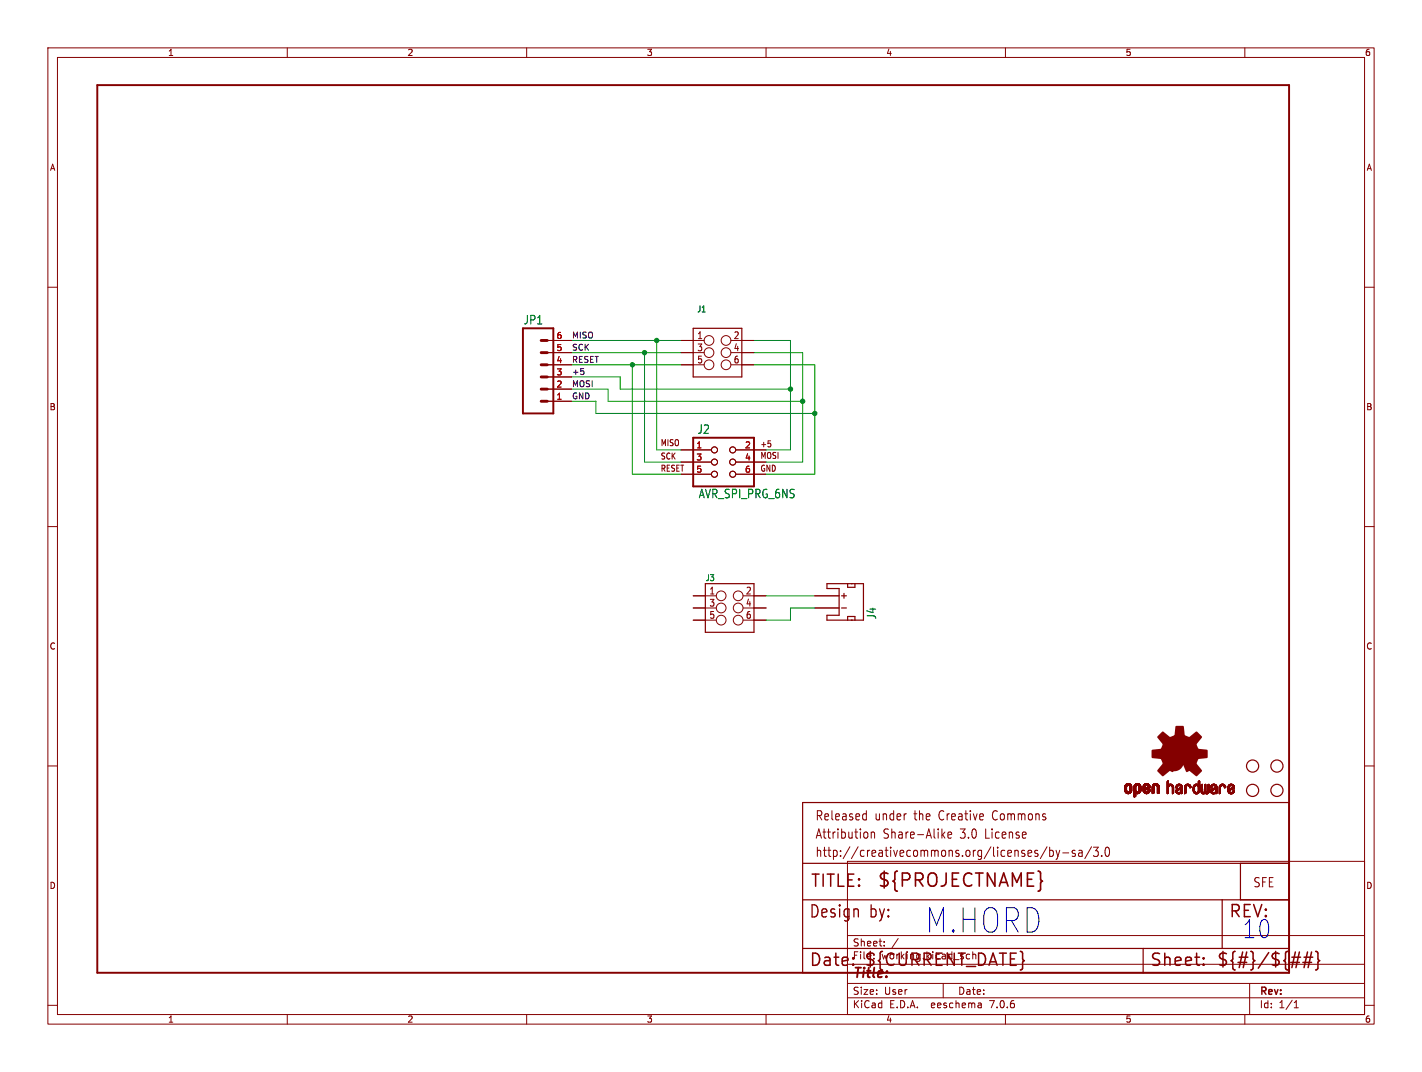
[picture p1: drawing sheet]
<svg xmlns="http://www.w3.org/2000/svg" width="297mm" height="224mm" viewBox="0 0 297 224" stroke-linecap="round" stroke-linejoin="round" font-family="sans-serif">
<defs><g id="words">
<text font-size="7.1" fill="#0000c2" x="193" y="195.3">M.HORD</text>
<text font-size="5.3" fill="#0000c2" x="259.3" y="196.3">10</text>
<text font-size="3.8" fill="#840000" x="183.1" y="185.7">${PROJECTNAME}</text>
<g font-size="3.5" fill="#840000">
<text x="169.2" y="185.7">TITLE:</text>
<text x="168.9" y="192.1">Design</text>
<text x="181.6" y="192.1">by:</text>
<text x="256.5" y="192.1">REV:</text>
<text x="168.9" y="202.2">Date:</text>
<text x="180.3" y="202.2">${CURRENT_DATE}</text>
<text x="240" y="202.2">Sheet:</text>
<text x="254" y="202.2">${#}/${##}</text>
</g>
<text font-size="2.8" fill="#840000" x="178" y="204.8">Title:</text>
<g font-size="2.7" fill="#840000">
<text x="170.2" y="171.7">Released</text>
<text x="182.7" y="171.7">under</text>
<text x="191.1" y="171.7">the</text>
<text x="196.5" y="171.7">Creative</text>
<text x="208" y="171.7">Commons</text>
<text x="170.2" y="175.5">Attribution</text>
<text x="170.2" y="179.3">http://creativecommons.org/licenses/by-sa/3.0</text>
<text x="184.5" y="175.5">Share-Alike</text>
<text x="200.8" y="175.5">3.0</text>
<text x="206.2" y="175.5">License</text>
<text x="261.6" y="185.6">SFE</text>
</g>
<g font-size="2.5" fill="#006464">
<text x="109.3" y="68">JP1</text>
<text x="145.6" y="90.8">J2</text>
<text x="145.9" y="104.3">AVR_SPI_PRG_6NS</text>
<text x="183.2" y="129.5" transform="rotate(-90 183.2 129.5)">J4</text>
</g>
<g font-size="2.1" fill="#840000">
<text x="178" y="197.9">Sheet:</text>
<text x="178" y="200.6">File:</text>
<text x="184.1" y="200.6">working.kicad_sch</text>
<text x="178" y="208">Size:</text>
<text x="184.7" y="208">User</text>
<text x="200" y="208">Date:</text>
<text x="263" y="208.2">Rev:</text>
<text x="178" y="210.8">KiCad</text>
<text x="185.7" y="210.8">E.D.A.</text>
<text x="194.6" y="210.8">eeschema</text>
<text x="207" y="210.8">7.0.6</text>
<text x="263" y="210.8">Id:</text>
<text x="267.1" y="210.8">1/1</text>
</g>
<g font-size="2" fill="#840000">
<text x="145.5" y="71">1</text>
<text x="153.2" y="71">2</text>
<text x="145.5" y="73.6">3</text>
<text x="145.5" y="76.1">5</text>
<text x="153.2" y="73.6">4</text>
<text x="153.2" y="76.1">6</text>
<text x="148.1" y="124.4">1</text>
<text x="155.7" y="124.4">2</text>
<text x="148.1" y="126.9">3</text>
<text x="148.1" y="129.4">5</text>
<text x="155.7" y="126.9">4</text>
<text x="155.7" y="129.4">6</text>
</g>
<g font-size="1.8" fill="#840000">
<text x="35" y="11.9">1</text>
<text x="85" y="11.9">2</text>
<text x="135" y="11.9">3</text>
<text x="185" y="11.9">4</text>
<text x="235" y="11.9">5</text>
<text x="285" y="11.9">6</text>
<text x="10.3" y="35.9">A</text>
<text x="285.3" y="35.9">A</text>
<text x="10.3" y="85.9">B</text>
<text x="285.3" y="85.9">B</text>
<text x="137.9" y="93.4">MISO</text>
<text x="158.7" y="93.6">+5</text>
<text x="137.9" y="98.7">RESET</text>
<text x="137.9" y="96.2">SCK</text>
<text x="158.7" y="98.7">GND</text>
<text x="158.7" y="96.1">MOSI</text>
<text x="10.3" y="135.9">C</text>
<text x="285.3" y="135.9">C</text>
<text x="10.3" y="185.9">D</text>
<text x="285.3" y="185.9">D</text>
<text x="35" y="213.8">1</text>
<text x="85" y="213.8">2</text>
<text x="135" y="213.8">3</text>
<text x="185" y="213.8">4</text>
<text x="235" y="213.8">5</text>
<text x="285" y="213.8">6</text>
</g>
<g font-size="1.8" fill="#006464">
<text x="145.5" y="65.4">J1</text>
<text x="147.3" y="121.6">J3</text>
</g>
<g font-size="1.8" fill="#a90000">
<text x="116.1" y="70.9">6</text>
<text x="116.1" y="75.9">4</text>
<text x="116.1" y="73.4">5</text>
<text x="116.1" y="83.6">1</text>
<text x="116.1" y="81">2</text>
<text x="116.1" y="78.5">3</text>
<text x="145.3" y="93.7">1</text>
<text x="155.5" y="93.7">2</text>
<text x="145.3" y="96.3">3</text>
<text x="145.3" y="98.8">5</text>
<text x="155.5" y="96.3">4</text>
<text x="155.5" y="98.8">6</text>
</g>
<g font-size="1.7" fill="#0f0f0f">
<text x="119.4" y="70.8">MISO</text>
<text x="119.4" y="75.9">RESET</text>
<text x="119.4" y="73.3">SCK</text>
<text x="119.4" y="83.5">GND</text>
<text x="119.4" y="78.4">+5</text>
<text x="119.4" y="80.9">MOSI</text>
</g>
</g></defs>
<g fill="none" stroke="#840000" stroke-width=".21">
<path d="M10 10h277v203.9h-277zM12 12h273v199.9h-273zM60 10v2M110 10v2M160 10v2M210 10v2M260 10v2M10 60h2M285 60h2M114.3 78.7h5.1M114.3 76.2h5.1M114.3 73.7h5.1"/>
<path d="M114.3 71.1h5.1M142.2 76.2h4.9M142.2 73.7h4.9M142.2 71.1h4.9M152.7 76.2h4.8M152.7 73.7h4.8M152.7 71.1h4.8M114.3 83.8h5.1M114.3 81.3h5.1M142.2 94h6.4M142.2 96.5h6.4M142.2 99.1h6.4"/>
<path d="M153.7 94h6.3M153.7 96.5h6.3M153.7 99.1h6.3M161 92.7v.5M10 110h2M285 110h2M144.8 127h4.8M144.8 124.5h4.8M144.8 129.5h4.8M155.2 127h4.8M155.2 124.5h4.8M155.2 129.5h4.8"/>
<path d="M170.2 127h5.1M170.2 124.5h5.1M177.8 129.5h.1M177.8 121.9h.1M10 160h2M285 160h2M177 179.9h108v32h-108zM180.5 170l.4 .1M180.9 169.3v2M180.9 171.2l-.4 .1M181.2 174v.9M182 173.8v1.3"/>
<path d="M182 174l.2-.2 .4 .1 .1 1.2M196.9 174.4l.5 .7M197.4 173.8l-.7 .7M198 174.4l.8-.1-.1-.4-.5-.1-.2 .3 .1 .9h.6M218.7 176.9l-1.4 2.5M219.2 177v1.9M219.2 177.7l.5-.1 .3 .4-.1 .8h-.7M220.6 177.6l.4 1.3M221 178.9l-.2 .5-.2 .1M221.3 177.6l-.3 1.3M222 178.2h1.2M224.5 177.7l-.3-.1-.3 .3 .1 .3 .5 .1v.5h-.6"/>
<path d="M225.3 177.7h.7v1.2M226 178.1l-.5 .1a.4 .4 0 0 0-.3 .3 .4 .4 0 0 0 .3 .4l.5-.1M228 176.9l-1.4 2.5M228.4 177h1l-.6 .7 .5 .2v.8l-.2 .2h-.5l-.2-.2M230.1 178.7v.2M231 177.1l.3-.1a1.34 1.34 0 0 1 0 1.9h-.1a1.44 1.44 0 0 1-.2-1.8zM177 195.4h108M184.7 197.5v.1M184.7 196.7v.1M187.6 196l-1.3 2M10 210h2M60 211.9v2"/>
<path d="M110 211.9v2M160 211.9v2M177 208.4h108M177 205.4h108M177 201.4h108M197 205.4v3M204.9 209.6l.1 .9M205 210.4l-.2 .1M205 209.9h-.2M210 211.9v2M260 211.9v2M261 205.4v6.5"/>
<path d="M270.3 210.5h.9M270.3 209.4l.4-.4v1.5M285 210h2"/>
<circle cx="148.1" cy="76.2" r="1.02"/>
<circle cx="148.1" cy="73.7" r="1.02"/>
<circle cx="148.1" cy="71.1" r="1.02"/>
<circle cx="151.6" cy="71.1" r="1.02"/>
<circle cx="151.6" cy="73.7" r="1.02"/>
<circle cx="151.6" cy="76.2" r="1.02"/>
<circle cx="149.2" cy="99.1" r=".63"/>
<circle cx="149.2" cy="96.5" r=".63"/>
<circle cx="149.2" cy="94" r=".63"/>
<circle cx="153" cy="94" r=".63"/>
<circle cx="153" cy="99.1" r=".63"/>
<circle cx="153" cy="96.5" r=".63"/>
<circle cx="150.6" cy="124.5" r="1.02"/>
<circle cx="150.6" cy="129.5" r="1.02"/>
<circle cx="150.6" cy="127" r="1.02"/>
<circle cx="154.2" cy="124.5" r="1.02"/>
<circle cx="154.2" cy="129.5" r="1.02"/>
<circle cx="154.2" cy="127" r="1.02"/>
</g>
<path d="M20.3 17.8h248.9v185.4h-248.9zM109.2 68.6h6.4v17.8h-6.4zM144.8 91.4h12.7v10.2h-12.7z" fill="none" stroke="#840000" stroke-width=".41"/>
<path d="M113 78.7h1.3M113 76.2h1.3M113 73.7h1.3M113 71.1h1.3M113 83.8h1.3M113 81.3h1.3" fill="none" stroke="#840000" stroke-width=".61"/>
<g fill="none" stroke="#840000" stroke-width=".25">
<path d="M144.8 68.6h10.1v10.1h-10.1zM147.3 121.9h10.2v10.2h-10.2zM172.7 121.9h7.6v7.6h-7.6v-1h2.6v-5.6h-2.6zM175.8 127h1M175.8 124.5h1M176.3 124v1M177 121.9v.8h1.6v-.8M177 129.5v-.7h1.6v.7M167.6 167.6h101.6v35.6h-101.6zM167.6 198.1h101.6M167.6 180.3h101.6M167.6 188h101.6"/>
<path d="M238.8 198.1v5.1M255.3 188v10.1M259.1 180.3v7.7"/>
<circle cx="261.6" cy="165.1" r="1.27"/>
<circle cx="261.6" cy="160" r="1.27"/>
<circle cx="266.7" cy="165.1" r="1.27"/>
<circle cx="266.7" cy="160" r="1.27"/>
</g>
<g fill="#840000" stroke="#840000" stroke-width=".21">
<path d="M234.9 165.1h.4z"/>
<path d="M234.9 165l.4 .1z"/>
<path d="M234.9 165h.4z"/>
<path d="M234.9 164.9l.4 .1z"/>
<path d="M234.9 164.9h.4z"/>
<path d="M234.9 164.8l.4 .1z"/>
<path d="M234.9 164.8h.4z"/>
<path d="M234.9 164.7l.4 .1z"/>
<path d="M234.9 164.7h.4z"/>
<path d="M234.9 164.6l.4 .1z"/>
<path d="M234.9 164.6h.4z"/>
<path d="M234.9 164.5l.4 .1z"/>
<path d="M234.9 164.5h.4z"/>
<path d="M234.9 164.4l.4 .1z"/>
<path d="M234.9 164.4h.4z"/>
<path d="M234.9 164.3l.4 .1z"/>
<path d="M234.9 165.2h.4z"/>
<path d="M234.9 165.1l.4 .1z"/>
<path d="M234.9 164.3h.4z"/>
<path d="M234.9 165.3h.5z"/>
<path d="M234.9 165.2l.5 .1z"/>
<path d="M234.9 165.2h.5z"/>
<path d="M234.9 164.2l.5 .1z"/>
<path d="M234.9 164.2h.5z"/>
<path d="M235 165.3h.5z"/>
<path d="M235 165.3h.4z"/>
<path d="M235 164.2h.4z"/>
<path d="M235 164.1l.4 .1z"/>
<path d="M235 164.1h.4z"/>
<path d="M235 164.1h.5z"/>
<path d="M235 165.4h.5z"/>
<path d="M235 165.3l.5 .1z"/>
<path d="M235 165.4h.6z"/>
<path d="M235 164.1h.6z"/>
<path d="M235 165.4h1.3z"/>
<path d="M235 164l1.3 .1z"/>
<path d="M235 164h1.3z"/>
<path d="M235 165.5h1.3z"/>
<path d="M235 165.4l1.3 .1z"/>
<path d="M235.1 165.5h1.1z"/>
<path d="M235.1 164h1.1z"/>
<path d="M235.1 163.9l1.1 .1z"/>
<path d="M235.1 163.9h1.1z"/>
<path d="M235.1 165.5l1.1 .1z"/>
<path d="M235.1 165.6h1.1z"/>
<path d="M235.1 163.8l1.1 .1z"/>
<path d="M235.2 165.6h.9z"/>
<path d="M235.2 163.8h.9z"/>
<path d="M235.2 165.6l.9 .1z"/>
<path d="M235.2 165.7h.9z"/>
<path d="M235.2 163.8h.8z"/>
<path d="M235.3 165.7h.7z"/>
<path d="M235.3 163.8h.7z"/>
<path d="M235.3 163.7l.7 .1z"/>
<path d="M235.3 163.7h.7z"/>
<path d="M235.4 165.7l.5 .1z"/>
<path d="M235.4 163.7h.5z"/>
<path d="M235.4 165.8h.5z"/>
<path d="M235.5 163.7h.3z"/>
<path d="M235.5 165.8h.3z"/>
<path d="M235.6 165.8h.1z"/>
<path d="M235.6 163.7h.2z"/>
<path d="M235.7 164.1h.6z"/>
<path d="M235.7 165.4h.6z"/>
<path d="M235.8 164.1h.5z"/>
<path d="M235.8 165.4h.5z"/>
<path d="M235.8 165.3l.5 .1z"/>
<path d="M235.8 165.3h.5z"/>
<path d="M235.9 165.3h.4z"/>
<path d="M235.9 165.3h.5z"/>
<path d="M235.9 164.1h.4z"/>
<path d="M235.9 164.1l.5 .1z"/>
<path d="M235.9 164.2h.5z"/>
<path d="M235.9 165.2l.5 .1z"/>
<path d="M235.9 165.2h.5z"/>
<path d="M236 165.2h.4z"/>
<path d="M236 164.3h.4z"/>
<path d="M236 164.2l.4 .1z"/>
<path d="M236 164.2h.4z"/>
<path d="M236 165.1l.4 .1z"/>
<path d="M236 165.1h.4z"/>
<path d="M236 165l.4 .1z"/>
<path d="M236 165h.4z"/>
<path d="M236 164.9l.4 .1z"/>
<path d="M236 164.9h.4z"/>
<path d="M236 164.8l.4 .1z"/>
<path d="M236 164.8h.4z"/>
<path d="M236 164.7l.4 .1z"/>
<path d="M236 164.7h.4z"/>
<path d="M236 164.6l.4 .1z"/>
<path d="M236 164.6h.4z"/>
<path d="M236 164.5l.4 .1z"/>
<path d="M236 164.5h.4z"/>
<path d="M236 164.4l.4 .1z"/>
<path d="M236 164.4h.4z"/>
<path d="M236 164.3l.4 .1z"/>
<path d="M236.8 166.4h.3z"/>
<path d="M236.8 166.4h.4z"/>
<path d="M236.8 166.3l.4 .1z"/>
<path d="M236.8 166.3h.4z"/>
<path d="M236.8 166.2l.4 .1z"/>
<path d="M236.8 166.2h.4z"/>
<path d="M236.8 166.1l.4 .1z"/>
<path d="M236.8 166.1h.4z"/>
<path d="M236.8 166l.4 .1z"/>
<path d="M236.8 166h.4z"/>
<path d="M236.8 165.9l.4 .1z"/>
<path d="M236.8 165.9h.4z"/>
<path d="M236.8 165.8l.4 .1z"/>
<path d="M236.8 165.8h.4z"/>
<path d="M236.8 165.7l.5 .1z"/>
<path d="M236.8 165.7h1.1z"/>
<path d="M236.8 165.7h1.2z"/>
<path d="M236.8 165.6l1.2 .1z"/>
<path d="M236.8 165.6h1.2z"/>
<path d="M236.8 165.6h1.3z"/>
<path d="M236.8 165.5l1.3 .1z"/>
<path d="M236.8 165.5h1.3z"/>
<path d="M236.8 165.5h1.4z"/>
<path d="M236.8 165.4l1.4 .1z"/>
<path d="M236.8 165.4h1.4z"/>
<path d="M236.8 165.4h.7z"/>
<path d="M236.8 165.4h.6z"/>
<path d="M236.8 165.3l.6 .1z"/>
<path d="M236.8 165.3h.6z"/>
<path d="M236.8 165.3h.5z"/>
<path d="M236.8 165.2l.5 .1z"/>
<path d="M236.8 165.2h.5z"/>
<path d="M236.8 165.2h.4z"/>
<path d="M236.8 165.1l.4 .1z"/>
<path d="M236.8 165.1h.4z"/>
<path d="M236.8 165l.4 .1z"/>
<path d="M236.8 165h.4z"/>
<path d="M236.8 164.9l.4 .1z"/>
<path d="M236.8 164.9h.4z"/>
<path d="M236.8 164.8l.4 .1z"/>
<path d="M236.8 164.8h.4z"/>
<path d="M236.8 164.7l.4 .1z"/>
<path d="M236.8 164.7h.4z"/>
<path d="M236.8 164.6l.4 .1z"/>
<path d="M236.8 164.6h.4z"/>
<path d="M236.8 164.5l.4 .1z"/>
<path d="M236.8 164.5h.4z"/>
<path d="M236.8 164.4l.4 .1z"/>
<path d="M236.8 164.4h.4z"/>
<path d="M236.8 164.3l.4 .1z"/>
<path d="M236.8 164.3h.4z"/>
<path d="M236.8 164.2l.5 .1z"/>
<path d="M236.8 166.5h.2z"/>
<path d="M236.8 166.4l.2 .1z"/>
<path d="M236.8 164.2h.5z"/>
<path d="M236.9 166.5h.1z"/>
<path d="M236.9 164.2h.4z"/>
<path d="M236.9 164.1l.4 .1z"/>
<path d="M236.9 164.1h.5z"/>
<path d="M236.9 164.1h.6z"/>
<path d="M236.9 164l1.3 .1z"/>
<path d="M236.9 164h1.3z"/>
<path d="M237 164h1.2z"/>
<path d="M237 163.9l1.1 .1z"/>
<path d="M237 163.9h1.1z"/>
<path d="M237.1 163.9h1z"/>
<path d="M237.1 163.8l1 .1z"/>
<path d="M237.1 163.8h1z"/>
<path d="M237.1 163.8h.9z"/>
<path d="M237.2 163.8h.8z"/>
<path d="M237.2 163.8h.7z"/>
<path d="M237.2 163.7l.7 .1z"/>
<path d="M237.2 163.7h.7z"/>
<path d="M237.3 163.7h.6z"/>
<path d="M237.3 165.7l.5 .1z"/>
<path d="M237.3 163.7h.5z"/>
<path d="M237.3 165.8h.5z"/>
<path d="M237.4 163.7h.4z"/>
<path d="M237.4 165.8h.3z"/>
<path d="M237.4 163.7h.3z"/>
<path d="M237.4 163.7h.2z"/>
<path d="M237.5 165.8h.1z"/>
<path d="M237.6 164.1h.6z"/>
<path d="M237.6 165.4h.6z"/>
<path d="M237.7 165.4h.5z"/>
<path d="M237.7 164.1h.5z"/>
<path d="M237.7 165.3l.5 .1z"/>
<path d="M237.8 165.3h.4z"/>
<path d="M237.8 164.1h.4z"/>
<path d="M237.8 164.1l.4 .1z"/>
<path d="M237.8 165.3h.5z"/>
<path d="M237.8 164.2h.5z"/>
<path d="M237.8 165.2l.5 .1z"/>
<path d="M237.9 165.2h.4z"/>
<path d="M237.9 164.2h.4z"/>
<path d="M237.9 164.3h.4z"/>
<path d="M237.9 164.2l.4 .1z"/>
<path d="M237.9 165.1l.4 .1z"/>
<path d="M237.9 165.1h.4z"/>
<path d="M237.9 164.4h.4z"/>
<path d="M237.9 164.3l.4 .1z"/>
<path d="M237.9 165l.4 .1z"/>
<path d="M237.9 165h.4z"/>
<path d="M237.9 164.9l.4 .1z"/>
<path d="M237.9 164.9h.4z"/>
<path d="M237.9 164.8l.4 .1z"/>
<path d="M237.9 164.8h.4z"/>
<path d="M237.9 164.7l.4 .1z"/>
<path d="M237.9 164.7h.4z"/>
<path d="M237.9 164.6l.4 .1z"/>
<path d="M237.9 164.6h.4z"/>
<path d="M237.9 164.5l.4 .1z"/>
<path d="M237.9 164.5h.4z"/>
<path d="M237.9 164.4l.4 .1z"/>
<path d="M238.8 165.2h.4z"/>
<path d="M238.8 165.1l.3 .1z"/>
<path d="M238.8 165.1h.3z"/>
<path d="M238.8 165.1h.4z"/>
<path d="M238.8 165l.4 .1z"/>
<path d="M238.8 165h.4z"/>
<path d="M238.8 165h.5z"/>
<path d="M238.8 165h.6z"/>
<path d="M238.8 164.9l.6 .1z"/>
<path d="M238.8 164.9h.7z"/>
<path d="M238.8 164.9h.8z"/>
<path d="M238.8 164.8l.9 .1z"/>
<path d="M238.8 164.8h.9z"/>
<path d="M238.8 164.8h1z"/>
<path d="M238.8 164.7l1.1 .1z"/>
<path d="M238.8 164.7h1.1z"/>
<path d="M238.8 164.7h1.2z"/>
<path d="M238.8 164.6l1.3 .1z"/>
<path d="M238.8 164.6h1.3z"/>
<path d="M238.8 164.6h1.4z"/>
<path d="M238.8 164.6h.3z"/>
<path d="M238.8 164.5l.3 .1z"/>
<path d="M238.8 164.5h.3z"/>
<path d="M238.8 164.4l.3 .1z"/>
<path d="M238.8 164.4h.3z"/>
<path d="M238.8 164.3l.3 .1z"/>
<path d="M238.8 164.3h.3z"/>
<path d="M238.8 164.3h.4z"/>
<path d="M238.8 164.2l.4 .1z"/>
<path d="M238.8 165.3h.4z"/>
<path d="M238.8 165.2l.4 .1z"/>
<path d="M238.8 164.2h.4z"/>
<path d="M238.8 165.3h.5z"/>
<path d="M238.8 164.1l.4 .1z"/>
<path d="M238.8 164.1h.5z"/>
<path d="M238.8 165.3l.5 .1z"/>
<path d="M238.8 165.4h.6z"/>
<path d="M238.8 165.4h.5z"/>
<path d="M238.8 164.1h.6z"/>
<path d="M238.8 165.4h1.3z"/>
<path d="M238.8 164l1.3 .1z"/>
<path d="M238.8 164h1.3z"/>
<path d="M238.9 165.5h1.2z"/>
<path d="M238.9 165.4l1.2 .1z"/>
<path d="M238.9 164h1.2z"/>
<path d="M238.9 165.5h1.1z"/>
<path d="M238.9 163.9l1.2 .1z"/>
<path d="M238.9 165.5l1.1 .1z"/>
<path d="M238.9 163.9h1.1z"/>
<path d="M238.9 165.6h1.1z"/>
<path d="M239 165.6h1z"/>
<path d="M239 163.9h1z"/>
<path d="M239 165.6h.9z"/>
<path d="M239 163.8l1 .1z"/>
<path d="M239 163.8h1z"/>
<path d="M239 163.8h.9z"/>
<path d="M239 165.6l.9 .1z"/>
<path d="M239 165.7h.9z"/>
<path d="M239.1 165.7h.8z"/>
<path d="M239.1 163.8h.8z"/>
<path d="M239.1 165.7h.7z"/>
<path d="M239.1 163.7l.7 .1z"/>
<path d="M239.1 163.7h.7z"/>
<path d="M239.2 163.7h.6z"/>
<path d="M239.2 165.7h.6z"/>
<path d="M239.2 163.7h.5z"/>
<path d="M239.2 165.7l.5 .1z"/>
<path d="M239.2 164.6h1z"/>
<path d="M239.3 163.7h.4z"/>
<path d="M239.3 165.8h.4z"/>
<path d="M239.3 164.6h.9z"/>
<path d="M239.3 163.7h.3z"/>
<path d="M239.3 165.8h.3z"/>
<path d="M239.4 165.8h.2z"/>
<path d="M239.4 164.5l.8 .1z"/>
<path d="M239.4 163.7h.2z"/>
<path d="M239.4 164.5h.8z"/>
<path d="M239.5 164.5h.7z"/>
<path d="M239.5 164.1h.6z"/>
<path d="M239.6 165.4h.5z"/>
<path d="M239.6 164.5h.6z"/>
<path d="M239.6 164.1h.5z"/>
<path d="M239.6 164.4l.6 .1z"/>
<path d="M239.6 164.4h.6z"/>
<path d="M239.6 164.1h.6z"/>
<path d="M239.6 165.3l.5 .1z"/>
<path d="M239.7 165.3h.5z"/>
<path d="M239.7 164.1h.5z"/>
<path d="M239.7 164.1l.5 .1z"/>
<path d="M239.7 164.4h.5z"/>
<path d="M239.7 164.2h.5z"/>
<path d="M239.8 165.3h.4z"/>
<path d="M239.8 165.2l.4 .1z"/>
<path d="M239.8 164.4h.4z"/>
<path d="M239.8 164.2h.4z"/>
<path d="M239.8 165.2h.4z"/>
<path d="M239.8 164.3l.4 .1z"/>
<path d="M239.8 164.3h.4z"/>
<path d="M239.8 164.2l.4 .1z"/>
<path d="M239.8 165.1l.4 .1z"/>
<path d="M239.8 165.1h.4z"/>
<path d="M239.8 165l.4 .1z"/>
<path d="M239.8 165h.4z"/>
<path d="M239.9 165h.3z"/>
<path d="M239.9 164.9l.3 .1z"/>
<path d="M240 164.9h.2z"/>
<path d="M240.6 165.7h.3z"/>
<path d="M240.6 165.7h.4z"/>
<path d="M240.6 165.6l.4 .1z"/>
<path d="M240.6 165.6h.4z"/>
<path d="M240.6 165.5l.4 .1z"/>
<path d="M240.6 165.5h.4z"/>
<path d="M240.6 165.4l.4 .1z"/>
<path d="M240.6 165.4h.4z"/>
<path d="M240.6 165.3l.4 .1z"/>
<path d="M240.6 165.3h.4z"/>
<path d="M240.6 165.2l.4 .1z"/>
<path d="M240.6 165.2h.4z"/>
<path d="M240.6 165.1l.4 .1z"/>
<path d="M240.6 165.1h.4z"/>
<path d="M240.6 165l.4 .1z"/>
<path d="M240.6 165h.4z"/>
<path d="M240.6 164.9l.4 .1z"/>
<path d="M240.6 164.9h.4z"/>
<path d="M240.6 164.8l.4 .1z"/>
<path d="M240.6 164.8h.4z"/>
<path d="M240.6 164.7l.4 .1z"/>
<path d="M240.6 164.7h.4z"/>
<path d="M240.6 164.6l.4 .1z"/>
<path d="M240.6 164.6h.4z"/>
<path d="M240.6 164.5l.4 .1z"/>
<path d="M240.6 164.5h.4z"/>
<path d="M240.6 164.4l.4 .1z"/>
<path d="M240.6 164.4h.4z"/>
<path d="M240.6 164.3l.4 .1z"/>
<path d="M240.6 164.3h.4z"/>
<path d="M240.7 165.7h.2z"/>
<path d="M240.7 164.3h.3z"/>
<path d="M240.7 164.3h.4z"/>
<path d="M240.7 164.2l.4 .1z"/>
<path d="M240.7 165.7l.1 .1z"/>
<path d="M240.7 164.2h.4z"/>
<path d="M240.7 164.1l.5 .1z"/>
<path d="M240.7 164.1h.5z"/>
<path d="M240.7 164.1h.6z"/>
<path d="M240.7 164l1.3 .1z"/>
<path d="M240.7 164h1.3z"/>
<path d="M240.8 164h1.2z"/>
<path d="M240.8 163.9l1.2 .1z"/>
<path d="M240.8 163.9h1.2z"/>
<path d="M240.8 163.9h1.1z"/>
<path d="M240.9 163.9h1z"/>
<path d="M240.9 163.8l1 .1z"/>
<path d="M240.9 163.8h1z"/>
<path d="M240.9 163.8h.9z"/>
<path d="M241 163.8h.8z"/>
<path d="M241 163.7l.8 .1z"/>
<path d="M241 163.7h.7z"/>
<path d="M241.1 163.7h.6z"/>
<path d="M241.1 163.7h.5z"/>
<path d="M241.2 163.7h.4z"/>
<path d="M241.2 163.7h.3z"/>
<path d="M241.3 163.7h.2z"/>
<path d="M241.5 164.1h.5z"/>
<path d="M241.5 164.1h.6z"/>
<path d="M241.6 164.1h.5z"/>
<path d="M241.6 164.1l.5 .1z"/>
<path d="M241.6 164.2h.5z"/>
<path d="M241.7 164.2h.4z"/>
<path d="M241.7 164.2l.4 .1z"/>
<path d="M241.7 164.3h.4z"/>
<path d="M241.7 165.7h.3z"/>
<path d="M241.7 165.7h.4z"/>
<path d="M241.7 165.6l.4 .1z"/>
<path d="M241.7 165.6h.4z"/>
<path d="M241.7 165.5l.4 .1z"/>
<path d="M241.7 165.5h.4z"/>
<path d="M241.7 165.4l.4 .1z"/>
<path d="M241.7 165.4h.4z"/>
<path d="M241.7 165.3l.4 .1z"/>
<path d="M241.7 165.3h.4z"/>
<path d="M241.7 165.2l.4 .1z"/>
<path d="M241.7 165.2h.4z"/>
<path d="M241.7 165.1l.4 .1z"/>
<path d="M241.7 165.1h.4z"/>
<path d="M241.7 165l.4 .1z"/>
<path d="M241.7 165h.4z"/>
<path d="M241.7 164.9l.4 .1z"/>
<path d="M241.7 164.9h.4z"/>
<path d="M241.7 164.8l.4 .1z"/>
<path d="M241.7 164.8h.4z"/>
<path d="M241.7 164.7l.4 .1z"/>
<path d="M241.7 164.7h.4z"/>
<path d="M241.7 164.6l.4 .1z"/>
<path d="M241.7 164.6h.4z"/>
<path d="M241.7 164.5l.4 .1z"/>
<path d="M241.7 164.5h.4z"/>
<path d="M241.7 164.4l.4 .1z"/>
<path d="M241.7 164.4h.4z"/>
<path d="M241.7 164.3l.4 .1z"/>
<path d="M241.8 165.7l.1 .1z"/>
<path d="M243.8 165.8h.1z"/>
<path d="M243.8 165.7l.2 .1z"/>
<path d="M243.8 163.3h.3z"/>
<path d="M243.8 165.7h.2z"/>
<path d="M243.8 165.6l.2 .1z"/>
<path d="M243.8 165.6h.3z"/>
<path d="M243.8 165.5l.3 .1z"/>
<path d="M243.8 165.5h.3z"/>
<path d="M243.8 165.4l.3 .1z"/>
<path d="M243.8 165.4h.3z"/>
<path d="M243.8 165.3l.3 .1z"/>
<path d="M243.8 165.3h.3z"/>
<path d="M243.8 165.2l.3 .1z"/>
<path d="M243.8 165.2h.3z"/>
<path d="M243.8 165.1l.3 .1z"/>
<path d="M243.8 165.1h.3z"/>
<path d="M243.8 165l.3 .1z"/>
<path d="M243.8 165h.3z"/>
<path d="M243.8 164.9l.3 .1z"/>
<path d="M243.8 164.9h.3z"/>
<path d="M243.8 164.8l.3 .1z"/>
<path d="M243.8 164.8h.3z"/>
<path d="M243.8 164.7l.3 .1z"/>
<path d="M243.8 164.7h.3z"/>
<path d="M243.8 164.6l.3 .1z"/>
<path d="M243.8 164.6h.3z"/>
<path d="M243.8 164.5l.3 .1z"/>
<path d="M243.8 164.5h.3z"/>
<path d="M243.8 164.4l.3 .1z"/>
<path d="M243.8 164.4h.3z"/>
<path d="M243.8 164.3l.3 .1z"/>
<path d="M243.8 164.3h.3z"/>
<path d="M243.8 164.2l.4 .1z"/>
<path d="M243.8 164.2h.4z"/>
<path d="M243.8 164.1l.5 .1z"/>
<path d="M243.8 164.1h.5z"/>
<path d="M243.8 164.1h.6z"/>
<path d="M243.8 164.1h1.2z"/>
<path d="M243.8 164l1.2 .1z"/>
<path d="M243.8 164h1.2z"/>
<path d="M243.8 164h1.1z"/>
<path d="M243.8 163.9l1.1 .1z"/>
<path d="M243.8 163.9h1.1z"/>
<path d="M243.8 163.9h1z"/>
<path d="M243.8 163.9h.3z"/>
<path d="M243.8 163.8l.3 .1z"/>
<path d="M243.8 163.8h.3z"/>
<path d="M243.8 163.7l.3 .1z"/>
<path d="M243.8 163.7h.3z"/>
<path d="M243.8 163.6l.3 .1z"/>
<path d="M243.8 163.6h.3z"/>
<path d="M243.8 163.5l.3 .1z"/>
<path d="M243.8 163.5h.3z"/>
<path d="M243.8 163.4l.3 .1z"/>
<path d="M243.8 163.4h.3z"/>
<path d="M243.8 163.3l.3 .1z"/>
<path d="M243.8 163.2l.3 .1z"/>
<path d="M243.8 163.2h.3z"/>
<path d="M243.9 163.2h.2z"/>
<path d="M243.9 163.2h.1z"/>
<path d="M243.9 163.1l.1 .1z"/>
<path d="M244.2 163.9h.5z"/>
<path d="M244.2 163.8l.5 .1z"/>
<path d="M244.2 163.8h.5z"/>
<path d="M244.3 163.8h.3z"/>
<path d="M244.5 164.1h.5z"/>
<path d="M244.6 164.1h.4z"/>
<path d="M244.7 164.1l.4 .1z"/>
<path d="M244.7 164.2h.4z"/>
<path d="M244.8 164.2h.3z"/>
<path d="M244.8 164.3h.3z"/>
<path d="M244.8 164.2l.3 .1z"/>
<path d="M244.8 164.4h.3z"/>
<path d="M244.8 164.3l.3 .1z"/>
<path d="M244.8 164.5h.3z"/>
<path d="M244.8 164.4l.3 .1z"/>
<path d="M244.9 165.8h.1z"/>
<path d="M244.9 165.7l.1 .1z"/>
<path d="M244.9 165.7h.2z"/>
<path d="M244.9 165.6l.2 .1z"/>
<path d="M244.9 165.6h.2z"/>
<path d="M244.9 165.5l.2 .1z"/>
<path d="M244.9 165.5h.2z"/>
<path d="M244.9 165.4l.2 .1z"/>
<path d="M244.9 165.4h.2z"/>
<path d="M244.9 165.3l.2 .1z"/>
<path d="M244.9 165.3h.2z"/>
<path d="M244.9 165.2l.2 .1z"/>
<path d="M244.9 165.2h.2z"/>
<path d="M244.9 165.1l.2 .1z"/>
<path d="M244.9 165.1h.2z"/>
<path d="M244.9 165l.2 .1z"/>
<path d="M244.9 165h.2z"/>
<path d="M244.9 164.9l.2 .1z"/>
<path d="M244.9 164.9h.2z"/>
<path d="M244.9 164.8l.2 .1z"/>
<path d="M244.9 164.8h.2z"/>
<path d="M244.9 164.7l.2 .1z"/>
<path d="M244.9 164.7h.2z"/>
<path d="M244.9 164.6l.2 .1z"/>
<path d="M244.9 164.6h.2z"/>
<path d="M244.9 164.5l.2 .1z"/>
<path d="M244.9 164.5h.2z"/>
<path d="M245.6 165.4h.3z"/>
<path d="M245.6 165.3l.3 .1z"/>
<path d="M245.6 165.3h.3z"/>
<path d="M245.6 165.2l.3 .1z"/>
<path d="M245.6 165.2h.3z"/>
<path d="M245.6 164.6h.1z"/>
<path d="M245.6 164.5l.2 .1z"/>
<path d="M245.6 164.5h.2z"/>
<path d="M245.6 164.5h.3z"/>
<path d="M245.6 164.4l.3 .1z"/>
<path d="M245.6 164.4h.3z"/>
<path d="M245.6 165.1l.3 .1z"/>
<path d="M245.6 165.1h.4z"/>
<path d="M245.6 165.5h.4z"/>
<path d="M245.6 165.4l.4 .1z"/>
<path d="M245.6 165.4h.4z"/>
<path d="M245.6 164.3l.3 .1z"/>
<path d="M245.6 164.3h.3z"/>
<path d="M245.6 165.5h.5z"/>
<path d="M245.6 165.1h.5z"/>
<path d="M245.6 165l.5 .1z"/>
<path d="M245.6 165h.5z"/>
<path d="M245.6 164.2l.4 .1z"/>
<path d="M245.6 164.2h.4z"/>
<path d="M245.6 165.5l.8 .1z"/>
<path d="M245.6 165.6h.8z"/>
<path d="M245.6 165h.6z"/>
<path d="M245.7 165.6h.7z"/>
<path d="M245.7 165h.5z"/>
<path d="M245.7 164.2h.3z"/>
<path d="M245.7 165h.6z"/>
<path d="M245.7 164.1l.4 .1z"/>
<path d="M245.7 164.9l.6 .1z"/>
<path d="M245.7 164.1h.4z"/>
<path d="M245.7 164.1h.5z"/>
<path d="M245.7 165.6h.8z"/>
<path d="M245.7 164.9h.7z"/>
<path d="M245.7 165.6l.8 .1z"/>
<path d="M245.7 164.1h1.1z"/>
<path d="M245.7 165.7h.8z"/>
<path d="M245.8 164.1h1z"/>
<path d="M245.8 165.7h.7z"/>
<path d="M245.8 164.9h.6z"/>
<path d="M245.8 164l1 .1z"/>
<path d="M245.8 164h1z"/>
<path d="M245.8 164.9h.7z"/>
<path d="M245.8 164.9h.8z"/>
<path d="M245.8 164h.9z"/>
<path d="M245.8 164.8l.8 .1z"/>
<path d="M245.9 165.7h.6z"/>
<path d="M245.9 163.9l.8 .1z"/>
<path d="M245.9 164.8h1.1z"/>
<path d="M245.9 163.9h.8z"/>
<path d="M245.9 165.7l.6 .1z"/>
<path d="M245.9 165.8h.6z"/>
<path d="M245.9 163.9h.7z"/>
<path d="M246 165.8h.4z"/>
<path d="M246 163.9h.6z"/>
<path d="M246 164.8h1z"/>
<path d="M246 163.8l.6 .1z"/>
<path d="M246 163.8h.5z"/>
<path d="M246.1 164.7l.9 .1z"/>
<path d="M246.1 163.8h.3z"/>
<path d="M246.1 164.7h.9z"/>
<path d="M246.2 164.7h.8z"/>
<path d="M246.2 165.5h.2z"/>
<path d="M246.2 163.8h.1z"/>
<path d="M246.3 164.6l.7 .1z"/>
<path d="M246.3 164.1h.5z"/>
<path d="M246.3 164.6h.7z"/>
<path d="M246.4 164.6h.6z"/>
<path d="M246.4 164.1h.5z"/>
<path d="M246.5 164.6h.5z"/>
<path d="M246.5 164.1l.4 .1z"/>
<path d="M246.5 164.2h.4z"/>
<path d="M246.6 164.5l.4 .1z"/>
<path d="M246.6 164.2h.3z"/>
<path d="M246.6 164.5h.4z"/>
<path d="M246.6 164.2l.3 .1z"/>
<path d="M246.6 164.3h.3z"/>
<path d="M246.6 164.8l.4 .1z"/>
<path d="M246.6 164.9h.4z"/>
<path d="M246.6 164.4h.4z"/>
<path d="M246.6 164.4h.3z"/>
<path d="M246.6 164.3l.3 .1z"/>
<path d="M246.7 165.8h.1z"/>
<path d="M246.7 165.7l.1 .1z"/>
<path d="M246.7 165.7h.2z"/>
<path d="M246.7 165.7h.3z"/>
<path d="M246.7 165.6l.3 .1z"/>
<path d="M246.7 165.6h.3z"/>
<path d="M246.7 165.5l.3 .1z"/>
<path d="M246.7 165.5h.3z"/>
<path d="M246.7 165.4l.3 .1z"/>
<path d="M246.7 165.4h.3z"/>
<path d="M246.7 165.3l.3 .1z"/>
<path d="M246.7 165.3h.3z"/>
<path d="M246.7 165.2l.3 .1z"/>
<path d="M246.7 165.2h.3z"/>
<path d="M246.7 165.1l.3 .1z"/>
<path d="M246.7 165.1h.3z"/>
<path d="M246.7 165l.3 .1z"/>
<path d="M246.7 165h.3z"/>
<path d="M246.7 164.9l.3 .1z"/>
<path d="M246.7 164.9h.3z"/>
<path d="M246.7 164.5h.3z"/>
<path d="M246.7 164.4l.3 .1z"/>
<path d="M246.7 164.4h.3z"/>
<path d="M247.4 165.8h.1z"/>
<path d="M247.4 165.8h.2z"/>
<path d="M247.4 165.7l.2 .1z"/>
<path d="M247.4 165.7h.2z"/>
<path d="M247.4 165.7h.3z"/>
<path d="M247.4 165.6l.3 .1z"/>
<path d="M247.4 165.6h.3z"/>
<path d="M247.4 165.5l.3 .1z"/>
<path d="M247.4 165.5h.3z"/>
<path d="M247.4 165.4l.3 .1z"/>
<path d="M247.4 165.4h.3z"/>
<path d="M247.4 165.3l.3 .1z"/>
<path d="M247.4 165.3h.3z"/>
<path d="M247.4 165.2l.3 .1z"/>
<path d="M247.4 165.2h.3z"/>
<path d="M247.4 165.1l.3 .1z"/>
<path d="M247.4 165.1h.3z"/>
<path d="M247.4 165l.3 .1z"/>
<path d="M247.4 165h.3z"/>
<path d="M247.4 164.9l.3 .1z"/>
<path d="M247.4 164.9h.3z"/>
<path d="M247.4 164.8l.3 .1z"/>
<path d="M247.4 164.8h.3z"/>
<path d="M247.4 164.7l.3 .1z"/>
<path d="M247.4 164.7h.3z"/>
<path d="M247.4 164.6l.3 .1z"/>
<path d="M247.4 164.6h.3z"/>
<path d="M247.4 164.5l.3 .1z"/>
<path d="M247.4 164.5h.3z"/>
<path d="M247.4 164.4l.3 .1z"/>
<path d="M247.4 164.4h.3z"/>
<path d="M247.4 164.3l.3 .1z"/>
<path d="M247.4 164.3h.3z"/>
<path d="M247.4 164.3h.4z"/>
<path d="M247.4 164.2l.4 .1z"/>
<path d="M247.4 164.2h.4z"/>
<path d="M247.5 164.2h.3z"/>
<path d="M247.5 164.2h.4z"/>
<path d="M247.5 164.1l.4 .1z"/>
<path d="M247.5 164.1h.4z"/>
<path d="M247.5 164.1h.5z"/>
<path d="M247.5 164.1h.6z"/>
<path d="M247.5 164.1h1.1z"/>
<path d="M247.6 164l1 .1z"/>
<path d="M247.6 164h1z"/>
<path d="M247.6 164h.9z"/>
<path d="M247.7 163.9l.8 .1z"/>
<path d="M247.7 163.9h.8z"/>
<path d="M247.7 163.9h.7z"/>
<path d="M247.8 163.9h.6z"/>
<path d="M247.8 163.8l.6 .1z"/>
<path d="M247.8 163.8h.5z"/>
<path d="M247.9 163.8h.4z"/>
<path d="M248 163.8h.1z"/>
<path d="M248.1 164.1h.5z"/>
<path d="M248.2 164.1h.4z"/>
<path d="M248.2 164.1h.5z"/>
<path d="M248.3 164.1h.4z"/>
<path d="M248.3 164.1l.4 .1z"/>
<path d="M248.3 164.2h.4z"/>
<path d="M248.4 164.2h.3z"/>
<path d="M248.4 164.2l.3 .1z"/>
<path d="M248.4 164.3h.3z"/>
<path d="M248.4 164.3l.3 .1z"/>
<path d="M248.5 164.4h.2z"/>
<path d="M248.5 164.5h.2z"/>
<path d="M248.5 164.4l.2 .1z"/>
<path d="M248.5 164.4h.3z"/>
<path d="M248.5 164.5l.1 .1z"/>
<path d="M249.2 165.1h.3z"/>
<path d="M249.2 165l.3 .1z"/>
<path d="M249.2 165h.3z"/>
<path d="M249.2 164.9l.3 .1z"/>
<path d="M249.2 164.9h.3z"/>
<path d="M249.2 164.8l.3 .1z"/>
<path d="M249.2 164.8h.3z"/>
<path d="M249.2 164.7l.3 .1z"/>
<path d="M249.2 164.7h.3z"/>
<path d="M249.2 164.6l.3 .1z"/>
<path d="M249.2 164.6h.3z"/>
<path d="M249.2 164.5l.3 .1z"/>
<path d="M249.2 164.5h.3z"/>
<path d="M249.2 165.2h.3z"/>
<path d="M249.2 165.1l.3 .1z"/>
<path d="M249.2 164.4l.3 .1z"/>
<path d="M249.2 164.4h.3z"/>
<path d="M249.2 165.2l.3 .1z"/>
<path d="M249.2 165.3h.3z"/>
<path d="M249.2 164.3l.3 .1z"/>
<path d="M249.2 164.3h.3z"/>
<path d="M249.2 165.4h.4z"/>
<path d="M249.2 165.3l.4 .1z"/>
<path d="M249.2 165.3h.4z"/>
<path d="M249.2 164.3h.4z"/>
<path d="M249.3 165.4h.3z"/>
<path d="M249.3 164.3h.3z"/>
<path d="M249.3 164.2l.3 .1z"/>
<path d="M249.3 164.2h.3z"/>
<path d="M249.3 165.4l.4 .1z"/>
<path d="M249.3 165.4h.4z"/>
<path d="M249.3 164.2h.4z"/>
<path d="M249.3 165.5h.4z"/>
<path d="M249.3 164.1l.4 .1z"/>
<path d="M249.3 165.5h.5z"/>
<path d="M249.3 164.1h.4z"/>
<path d="M249.3 164.1h.5z"/>
<path d="M249.3 165.5l1.2 .1z"/>
<path d="M249.3 165.5h.6z"/>
<path d="M249.3 165.6h1.1z"/>
<path d="M249.3 164.1h.6z"/>
<path d="M249.3 164.1h1.3z"/>
<path d="M249.4 165.6h1z"/>
<path d="M249.4 164.1h1.2z"/>
<path d="M249.4 164l1.2 .1z"/>
<path d="M249.4 164h1.2z"/>
<path d="M249.4 165.6l1 .1z"/>
<path d="M249.4 165.7h.9z"/>
<path d="M249.5 165.7h.8z"/>
<path d="M249.5 164h1.1z"/>
<path d="M249.5 163.9l1.1 .1z"/>
<path d="M249.5 163.9h1.1z"/>
<path d="M249.6 165.7l.6 .1z"/>
<path d="M249.6 163.9h.6z"/>
<path d="M249.6 165.8h.6z"/>
<path d="M249.6 163.8l.6 .1z"/>
<path d="M249.6 165.8h.5z"/>
<path d="M249.6 163.8h.5z"/>
<path d="M249.7 165.8h.4z"/>
<path d="M249.7 163.8h.4z"/>
<path d="M249.8 163.8h.1z"/>
<path d="M249.9 164.1h.7z"/>
<path d="M249.9 165.5h.6z"/>
<path d="M250 164.1h.6z"/>
<path d="M250 165.5h.5z"/>
<path d="M250.1 164.1h.5z"/>
<path d="M250.1 165.5h.4z"/>
<path d="M250.1 164.1l.5 .1z"/>
<path d="M250.1 165.4l.4 .1z"/>
<path d="M250.1 164.2h.5z"/>
<path d="M250.1 165.4h.4z"/>
<path d="M250.2 165.4h.3z"/>
<path d="M250.2 164.2h.4z"/>
<path d="M250.2 164.2l.4 .1z"/>
<path d="M250.2 164.3h.4z"/>
<path d="M250.2 165.3l.3 .1z"/>
<path d="M250.2 165.3h.4z"/>
<path d="M250.2 163.9h.4z"/>
<path d="M250.3 165.3h.3z"/>
<path d="M250.3 164.3h.3z"/>
<path d="M250.3 163.9h.3z"/>
<path d="M250.3 163.8l.3 .1z"/>
<path d="M250.3 165.2l.3 .1z"/>
<path d="M250.3 165.2h.3z"/>
<path d="M250.3 165.1h.3z"/>
<path d="M250.3 165l.3 .1z"/>
<path d="M250.3 165h.3z"/>
<path d="M250.3 164.9l.3 .1z"/>
<path d="M250.3 164.9h.3z"/>
<path d="M250.3 164.8h.3z"/>
<path d="M250.3 164.7l.3 .1z"/>
<path d="M250.3 164.7h.3z"/>
<path d="M250.3 164.6h.3z"/>
<path d="M250.3 164.5h.3z"/>
<path d="M250.3 164.4l.3 .1z"/>
<path d="M250.3 164.4h.3z"/>
<path d="M250.3 164.3l.3 .1z"/>
<path d="M250.3 163.8h.3z"/>
<path d="M250.3 163.7l.3 .1z"/>
<path d="M250.3 163.7h.3z"/>
<path d="M250.3 163.6l.3 .1z"/>
<path d="M250.3 163.6h.3z"/>
<path d="M250.3 163.5h.3z"/>
<path d="M250.3 163.4h.3z"/>
<path d="M250.3 163.3h.3z"/>
<path d="M250.3 165.1l.3 .1z"/>
<path d="M250.3 164.8l.3 .1z"/>
<path d="M250.3 164.6l.3 .1z"/>
<path d="M250.3 164.5l.3 .1z"/>
<path d="M250.3 163.5l.3 .1z"/>
<path d="M250.3 163.4l.3 .1z"/>
<path d="M250.3 163.3l.3 .1z"/>
<path d="M250.3 163.2l.3 .1z"/>
<path d="M250.3 163.2h.3z"/>
<path d="M250.4 163.2h.2z"/>
<path d="M250.4 163.1l.2 .1z"/>
<path d="M250.9 165.3h.2z"/>
<path d="M250.9 165.2l.2 .1z"/>
<path d="M250.9 165.2h.2z"/>
<path d="M250.9 165.1l.2 .1z"/>
<path d="M250.9 165.1h.2z"/>
<path d="M250.9 165l.2 .1z"/>
<path d="M250.9 165h.2z"/>
<path d="M250.9 164.9l.2 .1z"/>
<path d="M250.9 164.9h.2z"/>
<path d="M250.9 164.8l.2 .1z"/>
<path d="M250.9 164.8h.2z"/>
<path d="M250.9 164.7l.2 .1z"/>
<path d="M250.9 164.7h.2z"/>
<path d="M250.9 164.6l.2 .1z"/>
<path d="M250.9 164.6h.2z"/>
<path d="M250.9 164.5l.2 .1z"/>
<path d="M250.9 164.5h.2z"/>
<path d="M250.9 164.4l.2 .1z"/>
<path d="M250.9 164.4h.2z"/>
<path d="M250.9 164.3l.2 .1z"/>
<path d="M250.9 164.3h.2z"/>
<path d="M250.9 164.2l.2 .1z"/>
<path d="M250.9 164.2h.2z"/>
<path d="M250.9 164.1l.2 .1z"/>
<path d="M250.9 164.1h.2z"/>
<path d="M250.9 164l.2 .1z"/>
<path d="M250.9 164h.2z"/>
<path d="M250.9 165.5h.3z"/>
<path d="M250.9 165.4l.3 .1z"/>
<path d="M250.9 165.4h.3z"/>
<path d="M250.9 165.3l.3 .1z"/>
<path d="M250.9 165.3h.3z"/>
<path d="M250.9 163.9l.2 .1z"/>
<path d="M250.9 163.9h.2z"/>
<path d="M250.9 165.5h.4z"/>
<path d="M250.9 165.5h1.6z"/>
<path d="M250.9 165.6h1.6z"/>
<path d="M250.9 165.5l1.6 .1z"/>
<path d="M251 165.6l1.4 .1z"/>
<path d="M251 165.6h1.5z"/>
<path d="M251 165.7h1.4z"/>
<path d="M251 163.9h.1z"/>
<path d="M251 163.8l.1 .1z"/>
<path d="M251 165.7h.7z"/>
<path d="M251.1 165.7l.5 .1z"/>
<path d="M251.1 165.8h.5z"/>
<path d="M251.2 165.8h.3z"/>
<path d="M251.4 165.5h.6z"/>
<path d="M251.5 165.5h.4z"/>
<path d="M251.5 165.4l.4 .1z"/>
<path d="M251.5 165.4h.4z"/>
<path d="M251.5 165.3l.4 .1z"/>
<path d="M251.5 165.3h.4z"/>
<path d="M251.5 165.3h.3z"/>
<path d="M251.5 165.2h.3z"/>
<path d="M251.5 165.1l.3 .1z"/>
<path d="M251.5 165.1h.3z"/>
<path d="M251.5 165h.3z"/>
<path d="M251.5 164.9l.3 .1z"/>
<path d="M251.5 164.9h.3z"/>
<path d="M251.6 165.3h.2z"/>
<path d="M251.6 165.2l.2 .1z"/>
<path d="M251.6 165.2h.2z"/>
<path d="M251.6 165.1h.2z"/>
<path d="M251.6 165l.2 .1z"/>
<path d="M251.6 165h.2z"/>
<path d="M251.6 164.9h.2z"/>
<path d="M251.6 164.8l.2 .1z"/>
<path d="M251.6 164.8h.2z"/>
<path d="M251.6 164.7l.2 .1z"/>
<path d="M251.6 164.7h.2z"/>
<path d="M251.6 164.6l.2 .1z"/>
<path d="M251.6 164.6h.2z"/>
<path d="M251.6 164.5l.2 .1z"/>
<path d="M251.6 164.5h.2z"/>
<path d="M251.6 164.4l.2 .1z"/>
<path d="M251.6 164.4h.2z"/>
<path d="M251.6 164.3l.2 .1z"/>
<path d="M251.6 164.3h.2z"/>
<path d="M251.6 164.2l.2 .1z"/>
<path d="M251.6 164.2h.2z"/>
<path d="M251.6 164.1l.2 .1z"/>
<path d="M251.6 164.1h.2z"/>
<path d="M251.6 164l.2 .1z"/>
<path d="M251.6 164h.2z"/>
<path d="M251.6 163.9l.2 .1z"/>
<path d="M251.6 163.9h.2z"/>
<path d="M251.7 163.9h.1z"/>
<path d="M251.7 165.7h.7z"/>
<path d="M251.7 163.8l.1 .1z"/>
<path d="M251.7 163.8h.1z"/>
<path d="M251.8 165.7l.5 .1z"/>
<path d="M251.8 165.8h.5z"/>
<path d="M251.9 165.8h.3z"/>
<path d="M252.1 165.5h.4z"/>
<path d="M252.2 165.5h.3z"/>
<path d="M252.2 165.4l.3 .1z"/>
<path d="M252.2 165.4h.3z"/>
<path d="M252.2 165.3l.3 .1z"/>
<path d="M252.2 165.3h.3z"/>
<path d="M252.3 165.3h.2z"/>
<path d="M252.3 165.2l.2 .1z"/>
<path d="M252.3 165.2h.2z"/>
<path d="M252.3 165.1l.2 .1z"/>
<path d="M252.3 165.1h.2z"/>
<path d="M252.3 165l.2 .1z"/>
<path d="M252.3 165h.2z"/>
<path d="M252.3 164.9l.2 .1z"/>
<path d="M252.3 164.9h.2z"/>
<path d="M252.3 164.8l.2 .1z"/>
<path d="M252.3 164.8h.2z"/>
<path d="M252.3 164.7l.2 .1z"/>
<path d="M252.3 164.7h.2z"/>
<path d="M252.3 164.6l.2 .1z"/>
<path d="M252.3 164.6h.2z"/>
<path d="M252.3 164.5l.2 .1z"/>
<path d="M252.3 164.5h.2z"/>
<path d="M252.3 164.4l.2 .1z"/>
<path d="M252.3 164.4h.2z"/>
<path d="M252.3 164.3l.2 .1z"/>
<path d="M252.3 164.3h.2z"/>
<path d="M252.3 164.2l.2 .1z"/>
<path d="M252.3 164.2h.2z"/>
<path d="M252.3 164.1l.2 .1z"/>
<path d="M252.3 164.1h.2z"/>
<path d="M252.3 164l.2 .1z"/>
<path d="M252.3 164h.2z"/>
<path d="M252.3 163.9l.2 .1z"/>
<path d="M252.3 163.9h.2z"/>
<path d="M252.4 163.9h.1z"/>
<path d="M252.4 163.8l.1 .1z"/>
<path d="M252.8 165.4h.4z"/>
<path d="M252.8 165.4h.3z"/>
<path d="M252.8 165.3l.3 .1z"/>
<path d="M252.8 165.3h.3z"/>
<path d="M252.8 165.2l.3 .1z"/>
<path d="M252.8 165.2h.3z"/>
<path d="M252.8 165.2h.4z"/>
<path d="M252.8 165.1l.4 .1z"/>
<path d="M252.8 165.1h.4z"/>
<path d="M252.8 164.6h.2z"/>
<path d="M252.8 164.5l.2 .1z"/>
<path d="M252.8 164.5h.3z"/>
<path d="M252.8 164.4l.3 .1z"/>
<path d="M252.8 164.4h.3z"/>
<path d="M252.9 165.4l.3 .1z"/>
<path d="M252.9 165.4h.3z"/>
<path d="M252.9 165.1h.3z"/>
<path d="M252.9 164.4h.2z"/>
<path d="M252.9 164.3l.2 .1z"/>
<path d="M252.9 164.3h.2z"/>
<path d="M252.9 165.5h.3z"/>
<path d="M252.9 164.3h.3z"/>
<path d="M252.9 165.5h.4z"/>
<path d="M252.9 165.1h.4z"/>
<path d="M252.9 165.5h.8z"/>
<path d="M252.9 165l.5 .1z"/>
<path d="M252.9 165h.5z"/>
<path d="M252.9 164.2l.3 .1z"/>
<path d="M252.9 164.2h.3z"/>
<path d="M252.9 165.6h.8z"/>
<path d="M252.9 165.5l.8 .1z"/>
<path d="M252.9 164.2h.4z"/>
<path d="M252.9 165h.6z"/>
<path d="M252.9 164.1l.4 .1z"/>
<path d="M252.9 165h.7z"/>
<path d="M252.9 164.1h.4z"/>
<path d="M253 165.6h.7z"/>
<path d="M253 164.9l.6 .1z"/>
<path d="M253 164.1h.4z"/>
<path d="M253 164.9h.6z"/>
<path d="M253 164.1h.5z"/>
<path d="M253 165.6l.7 .1z"/>
<path d="M253 164.1h1.1z"/>
<path d="M253 165.7h.7z"/>
<path d="M253 164.9h.7z"/>
<path d="M253 164l1.1 .1z"/>
<path d="M253 164h1z"/>
<path d="M253 164.9h.8z"/>
<path d="M253.1 165.7h.6z"/>
<path d="M253.1 164.9h.7z"/>
<path d="M253.1 164h.9z"/>
<path d="M253.1 164.8l.7 .1z"/>
<path d="M253.1 164.8h.8z"/>
<path d="M253.1 163.9l.8 .1z"/>
<path d="M253.1 163.9h.8z"/>
<path d="M253.1 165.7l.6 .1z"/>
<path d="M253.2 165.8h.5z"/>
<path d="M253.2 164.8h1z"/>
<path d="M253.2 163.9h.7z"/>
<path d="M253.2 163.9h.6z"/>
<path d="M253.3 165.8h.4z"/>
<path d="M253.3 163.8l.5 .1z"/>
<path d="M253.3 164.8h.9z"/>
<path d="M253.3 163.8h.5z"/>
<path d="M253.3 164.7l.9 .1z"/>
<path d="M253.3 163.8h.4z"/>
<path d="M253.4 164.7h.8z"/>
<path d="M253.5 164.7h.7z"/>
<path d="M253.5 165.5h.2z"/>
<path d="M253.5 164.6l.7 .1z"/>
<path d="M253.5 164.1h.6z"/>
<path d="M253.6 164.1h.5z"/>
<path d="M253.6 164.6h.6z"/>
<path d="M253.7 164.6h.5z"/>
<path d="M253.7 164.1h.4z"/>
<path d="M253.7 164.1l.4 .1z"/>
<path d="M253.7 164.2h.4z"/>
<path d="M253.8 164.2h.3z"/>
<path d="M253.8 164.6h.4z"/>
<path d="M253.8 164.5l.4 .1z"/>
<path d="M253.8 164.2h.4z"/>
<path d="M253.8 164.5h.4z"/>
<path d="M253.8 164.2l.4 .1z"/>
<path d="M253.8 164.3h.4z"/>
<path d="M253.9 164.3h.3z"/>
<path d="M253.9 164.5h.3z"/>
<path d="M253.9 164.8h.3z"/>
<path d="M253.9 164.8l.3 .1z"/>
<path d="M253.9 164.3l.3 .1z"/>
<path d="M253.9 164.9h.3z"/>
<path d="M253.9 164.4h.3z"/>
<path d="M253.9 165.8h.1z"/>
<path d="M253.9 165.8h.2z"/>
<path d="M253.9 165.7l.2 .1z"/>
<path d="M253.9 165.7h.2z"/>
<path d="M253.9 165.7h.3z"/>
<path d="M253.9 165.6l.3 .1z"/>
<path d="M253.9 165.6h.3z"/>
<path d="M253.9 165.5l.3 .1z"/>
<path d="M253.9 165.5h.3z"/>
<path d="M253.9 165.4l.3 .1z"/>
<path d="M253.9 165.4h.3z"/>
<path d="M253.9 165.3l.3 .1z"/>
<path d="M253.9 165.3h.3z"/>
<path d="M253.9 165.2l.3 .1z"/>
<path d="M253.9 165.2h.3z"/>
<path d="M253.9 165.1l.3 .1z"/>
<path d="M253.9 165.1h.3z"/>
<path d="M253.9 165l.3 .1z"/>
<path d="M253.9 165h.3z"/>
<path d="M253.9 164.9l.3 .1z"/>
<path d="M253.9 164.4l.3 .1z"/>
<path d="M254.7 165.8h.1z"/>
<path d="M254.7 165.7l.1 .1z"/>
<path d="M254.7 165.7h.2z"/>
<path d="M254.7 165.6l.2 .1z"/>
<path d="M254.7 165.6h.2z"/>
<path d="M254.7 165.5l.2 .1z"/>
<path d="M254.7 165.5h.2z"/>
<path d="M254.7 165.4l.2 .1z"/>
<path d="M254.7 165.4h.2z"/>
<path d="M254.7 165.3l.2 .1z"/>
<path d="M254.7 165.3h.2z"/>
<path d="M254.7 165.2l.2 .1z"/>
<path d="M254.7 165.2h.2z"/>
<path d="M254.7 165.1l.2 .1z"/>
<path d="M254.7 165.1h.2z"/>
<path d="M254.7 165l.2 .1z"/>
<path d="M254.7 165h.2z"/>
<path d="M254.7 164.9l.2 .1z"/>
<path d="M254.7 164.9h.2z"/>
<path d="M254.7 164.8l.2 .1z"/>
<path d="M254.7 164.8h.2z"/>
<path d="M254.7 164.7l.2 .1z"/>
<path d="M254.7 164.7h.2z"/>
<path d="M254.7 164.6l.2 .1z"/>
<path d="M254.7 164.6h.2z"/>
<path d="M254.7 164.5l.2 .1z"/>
<path d="M254.7 164.5h.2z"/>
<path d="M254.7 164.4l.2 .1z"/>
<path d="M254.7 164.4h.2z"/>
<path d="M254.7 164.3l.3 .1z"/>
<path d="M254.7 164.3h.3z"/>
<path d="M254.7 164.2l.3 .1z"/>
<path d="M254.7 164.2h.3z"/>
<path d="M254.7 164.2h.4z"/>
<path d="M254.7 164.1l.4 .1z"/>
<path d="M254.7 164.1h.5z"/>
<path d="M254.8 164.1h.4z"/>
<path d="M254.8 164.1h.5z"/>
<path d="M254.8 164.1h1.1z"/>
<path d="M254.8 164l1 .1z"/>
<path d="M254.8 164h1z"/>
<path d="M254.9 164h.9z"/>
<path d="M254.9 163.9l.9 .1z"/>
<path d="M254.9 163.9h.8z"/>
<path d="M255 163.9h.7z"/>
<path d="M255 163.9h.6z"/>
<path d="M255 163.8l.6 .1z"/>
<path d="M255.1 163.8h.5z"/>
<path d="M255.1 163.8h.4z"/>
<path d="M255.3 163.8h.1z"/>
<path d="M255.4 164.1h.5z"/>
<path d="M255.5 164.1h.4z"/>
<path d="M255.5 164.1l.4 .1z"/>
<path d="M255.6 164.2h.3z"/>
<path d="M255.6 164.2h.4z"/>
<path d="M255.6 164.2l.4 .1z"/>
<path d="M255.7 164.3h.3z"/>
<path d="M255.7 164.4h.3z"/>
<path d="M255.7 164.3l.3 .1z"/>
<path d="M255.7 164.5h.2z"/>
<path d="M255.7 164.5h.3z"/>
<path d="M255.7 164.4l.3 .1z"/>
<path d="M255.7 164.5l.2 .1z"/>
<path d="M256.5 165.3h.3z"/>
<path d="M256.5 165.2l.3 .1z"/>
<path d="M256.5 165.2h.3z"/>
<path d="M256.5 165.1l.3 .1z"/>
<path d="M256.5 165.1h.3z"/>
<path d="M256.5 165.1h.4z"/>
<path d="M256.5 165l.5 .1z"/>
<path d="M256.5 165h.5z"/>
<path d="M256.5 165h.6z"/>
<path d="M256.5 164.9l.7 .1z"/>
<path d="M256.5 164.9h.7z"/>
<path d="M256.5 164.9h.8z"/>
<path d="M256.5 164.9h.9z"/>
<path d="M256.5 164.8l.9 .1z"/>
<path d="M256.5 164.8h.9z"/>
<path d="M256.5 164.8h1z"/>
<path d="M256.5 164.8h1.1z"/>
<path d="M256.5 164.8h.3z"/>
<path d="M256.5 164.7l.3 .1z"/>
<path d="M256.5 164.7h.3z"/>
<path d="M256.5 164.6l.3 .1z"/>
<path d="M256.5 164.6h.3z"/>
<path d="M256.5 164.5l.3 .1z"/>
<path d="M256.5 164.5h.3z"/>
<path d="M256.5 164.4l.3 .1z"/>
<path d="M256.5 164.4h.3z"/>
<path d="M256.5 164.3l.3 .1z"/>
<path d="M256.5 164.3h.3z"/>
<path d="M256.5 165.4h.3z"/>
<path d="M256.5 165.3l.3 .1z"/>
<path d="M256.5 164.2l.3 .1z"/>
<path d="M256.5 165.4h.4z"/>
<path d="M256.5 164.2h.3z"/>
<path d="M256.5 164.2h.4z"/>
<path d="M256.5 165.5h.4z"/>
<path d="M256.5 165.4l.4 .1z"/>
<path d="M256.5 165.5h.5z"/>
<path d="M256.5 164.1l.4 .1z"/>
<path d="M256.5 164.1h.5z"/>
<path d="M256.6 165.5h.5z"/>
<path d="M256.6 165.5h.4z"/>
<path d="M256.6 164.1h.4z"/>
<path d="M256.6 164.1h.5z"/>
<path d="M256.6 165.5l1.1 .1z"/>
<path d="M256.6 165.6h1.1z"/>
<path d="M256.6 164.1h1.1z"/>
<path d="M256.6 165.6h1z"/>
<path d="M256.6 164l1.1 .1z"/>
<path d="M256.6 164h1.1z"/>
<path d="M256.6 164h1z"/>
<path d="M256.7 164h.9z"/>
<path d="M256.7 165.6l.9 .1z"/>
<path d="M256.7 165.7h.9z"/>
<path d="M256.7 163.9l.9 .1z"/>
<path d="M256.7 163.9h.9z"/>
<path d="M256.7 165.7h.8z"/>
<path d="M256.7 163.9h.8z"/>
<path d="M256.8 165.7h.7z"/>
<path d="M256.8 163.9h.7z"/>
<path d="M256.8 165.7l.7 .1z"/>
<path d="M256.8 163.9h.6z"/>
<path d="M256.8 165.8h.6z"/>
<path d="M256.9 164.8h.7z"/>
<path d="M256.9 163.9h.5z"/>
<path d="M256.9 165.8h.5z"/>
<path d="M256.9 163.8l.5 .1z"/>
<path d="M256.9 163.8h.5z"/>
<path d="M256.9 164.7l.7 .1z"/>
<path d="M256.9 164.7h.7z"/>
<path d="M257 165.8h.4z"/>
<path d="M257 163.8h.3z"/>
<path d="M257 164.7h.7z"/>
<path d="M257 164.7h.8z"/>
<path d="M257.1 164.7h.7z"/>
<path d="M257.1 163.8h.1z"/>
<path d="M257.1 164.6l.7 .1z"/>
<path d="M257.2 164.6h.6z"/>
<path d="M257.2 164.1h.5z"/>
<path d="M257.2 165.5h.5z"/>
<path d="M257.3 165.5h.4z"/>
<path d="M257.3 164.6h.5z"/>
<path d="M257.3 164.1h.4z"/>
<path d="M257.3 164.5l.5 .1z"/>
<path d="M257.3 164.1l.4 .1z"/>
<path d="M257.4 165.5h.3z"/>
<path d="M257.4 164.5h.4z"/>
<path d="M257.4 164.2h.4z"/>
<path d="M257.4 165.4l.3 .1z"/>
<path d="M257.4 165.4h.4z"/>
<path d="M257.5 165.4h.3z"/>
<path d="M257.5 164.5h.3z"/>
<path d="M257.5 164.3h.3z"/>
<path d="M257.5 164.2l.3 .1z"/>
<path d="M257.5 165.3l.3 .1z"/>
<path d="M257.5 165.3h.3z"/>
<path d="M257.5 164.4h.3z"/>
<path d="M257.5 164.3l.3 .1z"/>
<path d="M257.5 165.2l.3 .1z"/>
<path d="M257.5 164.4l.3 .1z"/>
<path d="M257.5 165.2h.3z"/>
<path d="M257.6 165.2h.2z"/>
<path d="M257.6 165.1l.2 .1z"/>
<path d="M257.6 165.1h.2z"/>
<path d="M257.7 165.1h.1z"/>
<path d="M257.7 165l.1 .1z"/>
</g>
<path d="M242.9 153l1.4 1.1h.3l.9-.4 .2-1.9h1.4l.2 1.9 .2 .1 1 .3 1.4-1.1 1 1-1.2 1.4 .5 1.2 1.9 .2v1.4l-1.9 .2-.4 .8-.1 .4 1.2 1.4-1 1-1.4-1.2-.6 .3-.8-2a1.79 1.79 0 0 1-2.8 1.5 1.79 1.79 0 0 1 .3-3.1l.7 .5 .3 .6 .1 .5-.8 2-.6-.3-1.4 1.2-1-1 1.1-1.4-.3-1-.1-.2-1.9-.2v-1.4l1.9-.2 .1-.3 .3-.9-1.1-1.4z" fill="#840000" stroke="#840000" stroke-width=".38"/>
<g fill="none" stroke="#840000" stroke-width=".32">
<path d="M269.8 199.9h1.8M271.4 198.9l-.7 3.2M272.4 199.9h1.8M273.1 198.9l-.7 3.2M273.9 198.9l-.7 3.2M274.8 198.7l.3 .2 .2 .2v1.2l.3 .4-.3 .3v1.2l-.2 .3-.3 .1M178.2 201.4l.1 .1-.1 .1M251.4 201.4l.1 .1-.1 .1M251.4 201.4l-.1 .1 .1 .1M251.4 200.1v.2M251.4 201.4v.2M251.4 200.1l.1 .1-.1 .1"/>
<path d="M251.4 200.1l-.1 .1 .1 .1M269.6 201h1.8M272.1 201h1.8"/>
</g>
<path d="M121.3 77h.6M121.9 77.5l.1 .2-.1 .5" fill="none" stroke="#0f0f0f" stroke-width=".21"/>
<g fill="none" stroke="#009600" stroke-width=".21">
<path d="M119.4 76.2h22.8M119.4 78.7h10.1v2.6h35.6M119.4 71.1h22.8M119.4 73.7h22.8M132.1 76.2v22.9h10.1M134.6 73.7v22.8h7.6M137.2 71.1v22.9h5M157.5 76.2h12.7v22.9h-10.2M157.5 71.1h7.6v22.9h-5.1M157.5 73.7h10.1v22.8h-7.6M119.4 83.8h5.1v2.6h45.7M119.4 81.3h7.6v2.5h40.6"/>
<path d="M160 124.5h10.2M170.2 127h-5.1v2.5h-5.1"/>
</g>
<g fill="#009600" stroke="#009600" stroke-width=".21">
<circle cx="137.2" cy="71.1" r=".46"/>
<circle cx="132.1" cy="76.2" r=".46"/>
<circle cx="134.6" cy="73.7" r=".46"/>
<circle cx="170.2" cy="86.4" r=".46"/>
<circle cx="167.6" cy="83.8" r=".46"/>
<circle cx="165.1" cy="81.3" r=".46"/>
</g>
<use href="#words"/>
</svg>
